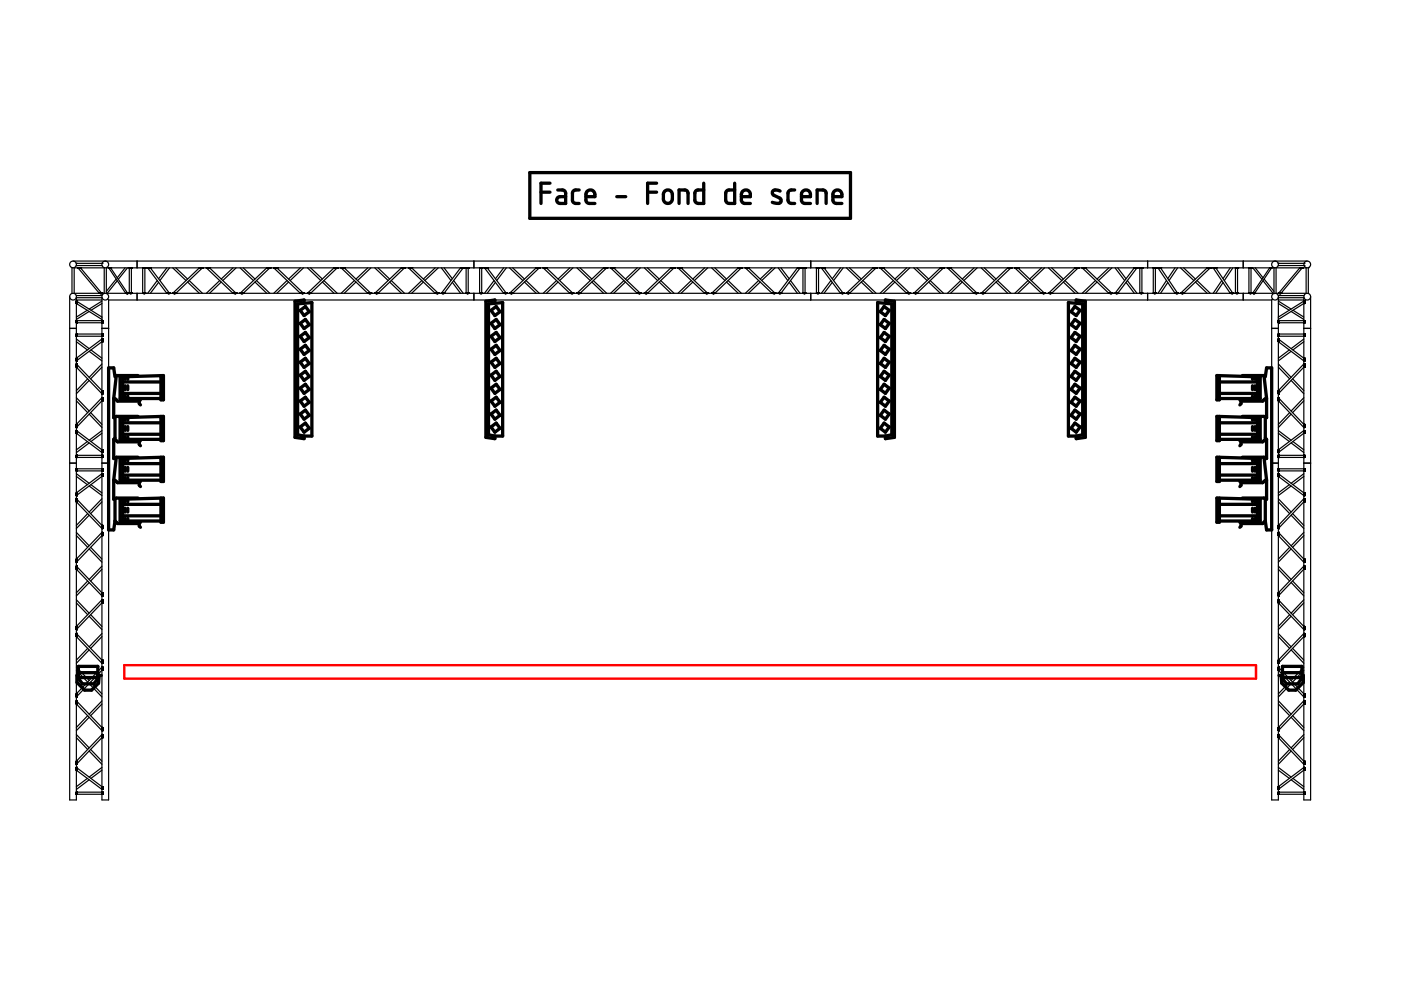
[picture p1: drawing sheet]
<svg xmlns="http://www.w3.org/2000/svg" width="297mm" height="210mm" viewBox="0 0 297 210" stroke-linecap="round" stroke-linejoin="round" font-family="sans-serif">
<g fill="none" stroke="#000" stroke-width=".25">
<path d="M15.3 56.7h.1M15.3 56.7v5.5M15.5 55.4h261.7M16.2 56.3h.1M16.2 55.8h.1M16.2 56.3h5.4M16.2 55.8h5.4M16.5 56.8h.1M16.5 56.8l4.6 5.4M16.6 56.8h.1M16.6 56.7h.1M16.6 56.7v.1"/>
<path d="M16.7 56.7h.1M16.8 56.7h.1M16.9 56.7h.1M16.9 56.7v.1M16.9 56.8h.1M17 56.8h.1M17.1 56.8h.1M17.1 56.8l4.5 5.4M21.6 55.8h.1M22.5 56.7h.1M23.1 56.8h.1M23.1 56.8l3.5 5.4"/>
<path d="M23.1 56.7v.1M23.3 56.7l.1 .1M23.4 56.8h.1M23.5 56.8h.1M23.5 56.8l3.6 5.4M24.6 59.2l-2.1 2.6M24.9 59.5l-2.2 2.7M26.5 56.8l-1.6 2.1M27 56.8l-1.9 2.4M27.4 56.8h.1M27.4 56.8v5.4M27.5 56.8h.1"/>
<path d="M27.5 56.7v.1M27.5 56.7h.1M27.6 56.7h.1M27.7 56.7h.1M27.7 56.7v.1M27.8 56.8h.1M27.9 56.8h.1M27.9 56.8v5.4M29.1 55.4v1.4M30.3 56.8h.1M30.3 56.8l-.1 5.4M30.4 56.8h.1"/>
<path d="M30.4 56.7v.1M30.4 56.7h.1M30.5 56.7h.1M30.6 56.7h.1M30.6 56.7v.1M30.6 56.8h.1M30.7 56.8h.1M30.7 56.8v5.4M31.3 56.8h.1M31.3 56.8l4.1 5.4M31.4 56.8h.1M31.4 56.7v.1"/>
<path d="M31.4 56.7h.1M31.5 56.7h.1M31.6 56.7h.1M31.7 56.7h.1M31.7 56.7v.1M31.7 56.8h.1M31.8 56.8h.1M31.9 56.8h.1M31.9 56.8l4 5.4M33.3 59.5l-2 2.7M33.6 59.9l-1.7 2.3M35.4 56.8l-1.8 2.3"/>
<path d="M35.9 56.8l-2 2.7M36.6 56.8l2.8 2.7M37.3 56.8l2.5 2.4M39.8 59.8l2.5 2.4M40.1 59.5l2.8 2.7M42.3 56.8h.1M42.3 56.8l-5.7 5.4M42.4 56.8h.1M42.4 56.7h.1M42.4 56.7v.1M42.5 56.7h.1M42.6 56.7h.1"/>
<path d="M42.7 56.7h.1M42.8 56.7h.1M42.8 56.7v.1M42.8 56.8h.1M42.9 56.8h.1M42.9 56.8l-5.6 5.4M43.8 56.8h.1M43.8 56.8l5.6 5.4M43.9 56.8h.1M43.9 56.7h.1M43.9 56.7v.1M44 56.7h.1"/>
<path d="M44.1 56.7h.1M44.2 56.7h.1M44.2 56.7l.1 .1M44.3 56.8h.1M44.4 56.8h.1M44.4 56.8l5.7 5.4M46.6 59.5l-2.8 2.7M46.9 59.8l-2.5 2.4M49.4 56.8l-2.5 2.4M50.1 56.8l-2.9 2.7M50.9 56.8l2.8 2.7M51.6 56.8l2.5 2.4"/>
<path d="M54.1 59.8l2.5 2.4M54.4 59.5l2.8 2.7M56.6 56.8h.1M56.6 56.8l-5.7 5.4M56.7 56.8h.1M56.7 56.7h.1M56.7 56.7v.1M56.8 56.7h.1M56.9 56.7h.1M57 56.7h.1M57.1 56.7h.1M57.1 56.7v.1"/>
<path d="M57.1 56.8h.1M57.2 56.8h.1M57.2 56.8l-5.6 5.4M58 56.8h.1M58 56.8l5.7 5.4M58.1 56.8h.1M58.2 56.7h.1M58.2 56.7v.1M58.3 56.7h.1M58.4 56.7h.1M58.5 56.7h.1M58.5 56.7v.1"/>
<path d="M58.5 56.8h.1M58.6 56.8h.1M58.7 56.8h.1M58.7 56.8l5.6 5.4M60.9 59.5l-2.9 2.7M61.2 59.8l-2.5 2.4M63.7 56.8l-2.5 2.4M64.3 56.8l-2.8 2.7M65.2 56.8l2.8 2.7M65.8 56.8l2.5 2.4M68.3 59.8l2.5 2.4M68.7 59.5l2.8 2.7"/>
<path d="M70.8 56.8h.1M70.8 56.8l-5.6 5.4M70.9 56.8h.1M70.9 56.8h-.1M71 56.8h.1M71 56.7v.1M71 56.7h.1M71.1 56.7h.1M71.2 56.7h.1M71.3 56.7h.1M71.4 56.7h.1M71.4 56.8h.1"/>
<path d="M71.4 56.7v.1M71.5 56.8h.1M71.5 56.8l-5.7 5.4M72.3 56.8h.1M72.3 56.8l5.7 5.4M72.4 56.8h.1M72.5 56.7h.1M72.5 56.7l-.1 .1M72.6 56.7h.1M72.7 56.7h.1M72.8 56.7h.1M72.8 56.7v.1"/>
<path d="M72.8 56.8h.1M72.9 56.8h.1M73 56.8h.1M73 56.8l5.6 5.4M75.1 59.5l-2.8 2.7M75.5 59.8l-2.5 2.4M78 56.8l-2.5 2.4M78.6 56.8l-2.8 2.7M79.5 56.8l2.8 2.7M80.1 56.8l2.5 2.4M82.6 59.8l2.5 2.4M83 59.5l2.8 2.7"/>
<path d="M85.1 56.8h.1M85.1 56.8l-5.6 5.4M85.2 56.8h.1M85.3 56.8h.1M85.3 56.7h.1M85.3 56.7v.1M85.4 56.7h.1M85.5 56.7h.1M85.6 56.7h.1M85.7 56.8h.1M85.7 56.7v.1M85.8 56.8h.1"/>
<path d="M85.8 56.8l-5.7 5.4M86.6 56.8h.1M86.6 56.8l5.7 5.4M86.7 56.8h.1M86.7 56.7v.1M86.7 56.7h.1M86.8 56.7h.1M86.9 56.7h.1M87 56.7h.1M87.1 56.7h.1M87.1 56.8h.1M87.1 56.7v.1"/>
<path d="M87.2 56.8h.1M87.3 56.8h.1M87.3 56.8l5.6 5.4M89.4 59.5l-2.8 2.7M89.8 59.8l-2.5 2.4M92.3 56.8l-2.5 2.4M92.9 56.8l-2.8 2.7M93.6 56.8l2 2.7M94.1 56.8l1.8 2.3M95.9 59.9l1.7 2.3M96.2 59.5l2 2.7M97.6 56.8l-4 5.4"/>
<path d="M97.7 56.8h.1M97.8 56.8h.1M97.8 56.7v.1M97.8 56.7h.1M97.9 56.7h.1M98 56.7h.1M98.1 56.7h.1M98.1 56.7v.1M98.1 56.8h.1M98.2 56.8h.1M98.2 56.8l-4.1 5.4M98.8 56.8h.1"/>
<path d="M98.8 56.8v5.4M98.9 56.8h.1M98.9 56.7v.1M98.9 56.7h.1M99 56.7h.1M99.1 56.7h.1M99.2 56.7h.1M99.2 56.7v.1M99.2 56.8h.1M99.3 56.8h.1M99.3 56.8v5.4M100.5 55.4v1.4"/>
<path d="M101.7 56.8h.1M101.7 56.8v5.4M101.8 56.8h.1M101.8 56.7v.1M101.8 56.7h.1M101.9 56.7h.1M102 56.7h.1M102 56.7v.1M102 56.8h.1M102.1 56.8h.1M102.1 56.8v5.4M102.7 56.8h.1"/>
<path d="M102.7 56.8l4.1 5.4M102.8 56.8h.1M102.8 56.7v.1M102.8 56.7h.1M102.9 56.7h.1M103 56.7h.1M103.1 56.7h.1M103.1 56.7v.1M103.2 56.8h.1M103.3 56.8h.1M103.3 56.8l4.1 5.4M104.8 59.5l-2.1 2.7"/>
<path d="M105.1 59.9l-1.8 2.3M106.8 56.8l-1.7 2.3M107.4 56.8l-2.1 2.7M108 56.8l2.8 2.7M108.7 56.8l2.5 2.4M111.2 59.8l2.5 2.4M111.5 59.5l2.8 2.7M113.7 56.8h.1M113.7 56.8l-5.7 5.4M113.8 56.8h.1M113.9 56.7h.1M113.9 56.7v.1"/>
<path d="M114 56.7h.1M114.1 56.7h.1M114.2 56.7h.1M114.2 56.7v.1M114.2 56.8h.1M114.3 56.8h.1M114.3 56.8l-5.6 5.4M115.2 56.8h.1M115.2 56.8l5.6 5.4M115.3 56.8h.1M115.3 56.7h.1M115.3 56.7v.1"/>
<path d="M115.4 56.7h.1M115.5 56.7h.1M115.6 56.7h.1M115.7 56.7h.1M115.7 56.7v.1M115.7 56.8h.1M115.8 56.8h.1M115.8 56.8l5.7 5.4M118 59.5l-2.8 2.7M118.3 59.8l-2.5 2.4M120.8 56.8l-2.5 2.4M121.5 56.8l-2.8 2.7"/>
<path d="M122.3 56.8l2.8 2.7M123 56.8l2.5 2.4M125.5 59.8l2.5 2.4M125.8 59.5l2.8 2.7M128 56.8h.1M128 56.8l-5.7 5.4M128.1 56.8h.1M128.1 56.7h.1M128.1 56.7v.1M128.2 56.7h.1M128.3 56.7h.1M128.4 56.7h.1"/>
<path d="M128.5 56.7h.1M128.5 56.7v.1M128.5 56.8h.1M128.6 56.8h.1M128.6 56.8l-5.6 5.4M129.5 56.8h.1M129.5 56.8l5.6 5.4M129.6 56.8h.1M129.6 56.7h.1M129.6 56.7v.1M129.7 56.7h.1M129.8 56.7h.1"/>
<path d="M129.9 56.7h.1M129.9 56.7v.1M130 56.8h.1M130.1 56.8h.1M130.1 56.8l5.7 5.4M132.3 59.5l-2.8 2.7M132.6 59.8l-2.5 2.4M135.1 56.8l-2.5 2.4M135.8 56.8l-2.9 2.7M136.6 56.8l2.8 2.7M137.3 56.8l2.5 2.4M139.8 59.8l2.4 2.4"/>
<path d="M140.1 59.5l2.8 2.7M142.2 56.8h.1M142.2 56.8l-5.6 5.4M142.3 56.8h.1M142.4 56.8h.1M142.4 56.7v.1M142.4 56.7h.1M142.5 56.7h.1M142.6 56.7h.1M142.7 56.7h.1M142.8 56.7h.1M142.8 56.8h.1"/>
<path d="M142.8 56.7v.1M142.9 56.8h.1M142.9 56.8l-5.6 5.4M143.7 56.8h.1M143.7 56.8l5.7 5.4M143.8 56.8h.1M143.9 56.7h.1M143.9 56.7l-.1 .1M144 56.7h.1M144.1 56.7h.1M144.2 56.7h.1M144.2 56.7v.1"/>
<path d="M144.3 56.8h.1M144.4 56.8h.1M144.4 56.8l5.7 5.4M146.6 59.5l-2.9 2.7M146.9 59.8l-2.5 2.4M149.4 56.8l-2.5 2.4M150.1 56.8l-2.9 2.7M150.9 56.8l2.8 2.7M151.6 56.8l2.4 2.4M154 59.8l2.5 2.4M154.4 59.5l2.8 2.7M156.5 56.8h.1"/>
<path d="M156.5 56.8l-5.6 5.4M156.6 56.8h.1M156.7 56.8h.1M156.7 56.7v.1M156.7 56.7h.1M156.8 56.7h.1M156.9 56.7h.1M157 56.7h.1M157.1 56.7h.1M157.1 56.8h.1M157.1 56.7v.1M157.2 56.8h.1"/>
<path d="M157.2 56.8l-5.6 5.4M158 56.8h.1M158.1 56.8h.1M158.1 56.8l5.6 5.4M158.1 56.7v.1M158.2 56.7h.1M158.3 56.7h.1M158.4 56.7h.1M158.5 56.7h.1M158.5 56.8h.1M158.5 56.7v.1M158.6 56.8h.1"/>
<path d="M158.7 56.8h.1M158.7 56.8l5.6 5.4M160.8 59.5l-2.8 2.7M161.2 59.8l-2.5 2.4M163.7 56.8l-2.5 2.4M164.3 56.8l-2.8 2.7M165 56.8l2 2.7M165.6 56.8l1.7 2.3M167.3 59.9l1.8 2.3M167.6 59.5l2 2.7M169.1 56.8h.1M169.1 56.8l-4.1 5.4"/>
<path d="M169.2 56.8h.1M169.2 56.7h.1M169.2 56.7v.1M169.3 56.7h.1M169.4 56.7h.1M169.5 56.7h.1M169.5 56.8h.1M169.5 56.7v.1M169.6 56.8h.1M169.7 56.8l-4.1 5.4M170.2 56.8h.1M170.2 56.8v5.4"/>
<path d="M170.3 56.8h.1M170.3 56.7v.1M170.3 56.7h.1M170.4 56.7h.1M170.5 56.7h.1M170.6 56.7h.1M170.6 56.7v.1M170.6 56.8h.1M170.7 56.8h.1M170.7 56.8v5.4M171.9 55.4v1.4M173.1 56.8h.1"/>
<path d="M173.1 56.8v5.4M173.2 56.8h.1M173.2 56.7v.1M173.2 56.7h.1M173.3 56.7h.1M173.4 56.7h.1M173.4 56.7l.1 .1M173.5 56.8h.1M173.5 56.8v5.4M174.1 56.8h.1M174.1 56.8l4.1 5.4M174.2 56.8h.1"/>
<path d="M174.2 56.7v.1M174.3 56.7h.1M174.4 56.7h.1M174.5 56.7h.1M174.6 56.7h.1M174.6 56.7v.1M174.6 56.8h.1M174.7 56.8h.1M174.7 56.8l4.1 5.4M176.2 59.5l-2.1 2.7M176.5 59.9l-1.8 2.3M178.2 56.8l-1.7 2.3"/>
<path d="M178.8 56.8l-2.1 2.7M179.5 56.8l2.8 2.7M180.1 56.8l2.5 2.4M182.6 59.8l2.5 2.4M182.9 59.5l2.9 2.7M185.1 56.8h.1M185.1 56.8l-5.6 5.4M185.2 56.8h.1M185.3 56.8h.1M185.3 56.7h.1M185.3 56.7v.1M185.4 56.7h.1"/>
<path d="M185.5 56.7h.1M185.6 56.7h.1M185.6 56.7l.1 .1M185.7 56.8h.1M185.8 56.8h.1M185.8 56.8l-5.7 5.4M186.6 56.8h.1M186.6 56.8l5.6 5.4M186.7 56.8h.1M186.7 56.7h.1M186.7 56.7v.1M186.8 56.7h.1"/>
<path d="M186.9 56.7h.1M187 56.7h.1M187.1 56.7h.1M187.1 56.7v.1M187.1 56.8h.1M187.2 56.8h.1M187.2 56.8l5.7 5.4M187.3 56.8h.1M189.4 59.5l-2.8 2.7M189.7 59.8l-2.4 2.4M192.2 56.8l-2.5 2.4M192.9 56.8l-2.8 2.7"/>
<path d="M193.7 56.8l2.9 2.7M194.4 56.8l2.5 2.4M196.9 59.8l2.5 2.4M197.2 59.5l2.8 2.7M199.4 56.8h.1M199.4 56.8l-5.7 5.4M199.5 56.8h.1M199.6 56.7h.1M199.6 56.7l-.1 .1M199.7 56.7h.1M199.8 56.7h.1M199.9 56.7h.1"/>
<path d="M199.9 56.7v.1M199.9 56.8h.1M200 56.8h.1M200 56.8l-5.6 5.4M200.9 56.8h.1M200.9 56.8l5.6 5.4M201 56.8h.1M201 56.7h.1M201 56.7v.1M201.1 56.7h.1M201.2 56.7h.1M201.3 56.7h.1"/>
<path d="M201.4 56.7h.1M201.4 56.7v.1M201.4 56.8h.1M201.5 56.8h.1M201.5 56.8l5.7 5.4M203.7 59.5l-2.8 2.7M204 59.8l-2.5 2.4M206.5 56.8l-2.5 2.4M207.2 56.8l-2.8 2.7M208 56.8l2.8 2.7M208.7 56.8l2.5 2.4M211.2 59.8l2.5 2.4"/>
<path d="M211.5 59.5l2.8 2.7M213.7 56.8h.1M213.7 56.8l-5.7 5.4M213.8 56.8h.1M213.8 56.7v.1M213.8 56.7h.1M213.9 56.7h.1M214 56.7h.1M214.1 56.7h.1M214.2 56.7h.1M214.2 56.8h.1M214.2 56.7v.1"/>
<path d="M214.3 56.8h.1M214.3 56.8l-5.6 5.4M215.2 56.8h.1M215.2 56.8l5.6 5.4M215.3 56.8h.1M215.3 56.7h.1M215.3 56.7v.1M215.4 56.7h.1M215.5 56.7h.1M215.6 56.7h.1M215.6 56.7v.1M215.7 56.8h.1"/>
<path d="M215.8 56.8h.1M215.8 56.8l5.7 5.4M218 59.5l-2.8 2.7M218.3 59.8l-2.5 2.4M220.8 56.8l-2.5 2.4M221.5 56.8l-2.8 2.7M222.3 56.8l2.8 2.7M223 56.8l2.4 2.4M225.4 59.8l2.5 2.4M225.8 59.5l2.8 2.7M227.9 56.8h.1M227.9 56.8l-5.6 5.4"/>
<path d="M228 56.8h.1M228.1 56.8h.1M228.1 56.7v.1M228.1 56.7h.1M228.2 56.7h.1M228.3 56.7h.1M228.4 56.7h.1M228.5 56.7h.1M228.5 56.8h.1M228.5 56.7v.1M228.6 56.8h.1M228.6 56.8l-5.6 5.4"/>
<path d="M229.4 56.8h.1M229.4 56.8l5.7 5.4M229.5 56.8h.1M229.5 56.8h-.1M229.6 56.8h.1M229.6 56.7v.1M229.6 56.7h.1M229.7 56.7h.1M229.8 56.7h.1M229.9 56.7h.1M229.9 56.8h.1M229.9 56.7v.1"/>
<path d="M230 56.8h.1M230.1 56.8h.1M230.1 56.8l5.7 5.4M232.3 59.5l-2.9 2.7M232.6 59.8l-2.5 2.4M235.1 56.8l-2.5 2.4M235.8 56.8l-2.9 2.7M236.4 56.8l2 2.7M237 56.8l1.7 2.3M238.7 59.9l1.8 2.3M239 59.5l2.1 2.7M240.5 56.8h.1"/>
<path d="M240.5 56.8l-4.1 5.4M240.6 56.8h.1M240.6 56.7h.1M240.6 56.7v.1M240.7 56.7h.1M240.8 56.7h.1M240.9 56.7h.1M241 56.8h.1M241 56.7v.1M241.1 56.8h.1M241.1 56.8l-4.1 5.4M241.7 56.8h.1"/>
<path d="M241.7 56.8v5.4M241.7 56.7v.1M241.8 56.7h.1M241.9 56.7h.1M242 56.7h.1M242 56.7v.1M242 56.8h.1M242.1 56.8h.1M242.1 56.8v5.4M243.3 55.4v1.4M244.5 56.8h.1M244.5 56.8v5.4"/>
<path d="M244.6 56.8h.1M244.6 56.7v.1M244.6 56.7h.1M244.7 56.7h.1M244.8 56.7h.1M244.9 56.7h.1M244.9 56.7v.1M244.9 56.8h.1M244.9 56.8l.1 5.4M245 56.8h.1M245.5 56.8h.1M245.5 56.8l3.6 5.4"/>
<path d="M245.6 56.8h.1M245.6 56.7h.1M245.6 56.7v.1M245.7 56.7h.1M245.8 56.7h.1M245.9 56.7h.1M245.9 56.7v.1M245.9 56.8h.1M246 56.8h.1M246.1 56.8h.1M246.1 56.8l3.6 5.4M247.3 59.5l-1.8 2.7"/>
<path d="M247.6 59.9l-1.5 2.3M249.1 56.8l-1.5 2.3M249.7 56.8l-1.8 2.7M250.3 56.8l2.8 2.7M251 56.8l2.4 2.4M253.4 59.8l2.5 2.4M253.8 59.5l2.8 2.7M255.9 56.8h.1M255.9 56.8l-5.6 5.4M256 56.8h.1M256.1 56.8h.1M256.1 56.7h.1"/>
<path d="M256.1 56.7v.1M256.2 56.7h.1M256.3 56.7h.1M256.4 56.7h.1M256.5 56.7h.1M256.5 56.7v.1M256.5 56.8h.1M256.6 56.8h.1M256.6 56.8l-5.6 5.4M257.2 56.8h.1M257.2 56.8l3.6 5.4M257.3 56.8h.1"/>
<path d="M257.3 56.7h.1M257.3 56.7v.1M257.4 56.7h.1M257.5 56.7h.1M257.6 56.7h.1M257.6 56.8h.1M257.6 56.7v.1M257.7 56.8h.1M257.8 56.8h.1M257.8 56.8l3.6 5.4M259 59.5l-1.8 2.7M259.3 59.9l-1.5 2.3"/>
<path d="M260.8 56.8l-1.5 2.3M261.4 56.8l-1.8 2.7M261.9 56.8h.1M261.9 56.8v5.4M262 56.8h.1M262 56.8h-.1M262 56.7h.1M262 56.7v.1M262.1 56.7h.1M262.2 56.7h.1M262.3 56.7h.1M262.3 56.8h.1"/>
<path d="M262.3 56.7v.1M262.4 56.8h.1M262.4 56.8v5.4M263.6 55.4v1.4M264.8 56.8h.1M264.9 56.8h.1M264.9 56.7h.1M264.9 56.7l-.1 5.5h5.3M265 56.7h.1M265.1 56.7h.1M265.2 56.8h.1M265.2 56.7v.1"/>
<path d="M265.2 56.8v5.4M265.6 56.8l2 2.4M266.1 56.8l1.7 2.1M267.8 59.5l2.1 2.7M268 59.2l2.1 2.6M269.2 56.8h.1M269.2 56.8l-3.6 5.4M269.3 56.7v.1M269.5 56.7l.1 .1M269.6 56.8h.1M269.6 56.8l-3.6 5.4M270.1 56.7h.1"/>
<path d="M271 55.8h.1M271 56.3h5.5M271 55.8h5.5M275.6 56.8h.1M275.6 56.8l-4.5 5.4M275.7 56.8h.1M275.7 56.7h.1M275.7 56.7v.1M275.8 56.7h.1M275.9 56.7h.1M276 56.7h.1M276 56.8h.1"/>
<path d="M276 56.7v.1M276.1 56.8h.1M276.1 56.8l-4.5 5.4M276.5 56.3h.1M276.5 55.8h.1M277.4 56.7h.1M277.4 56.7v5.5M14.8 62.9v106.7h1.4v-106.5h5.4v4.1M14.8 69.6h1.4M15.7 62.2h6.4M15.7 62.2v-5.4h6.4v5.4M16.2 77.3h.1"/>
<path d="M16.2 77.4h.1M16.2 77.5h.1M16.2 77.6h.1M16.2 77.7h.1M16.2 76.1h.1M16.2 76.2h.1M16.2 76.3h.1M16.2 76.4h.1M16.2 70.9h.1M16.2 71h.1M16.2 71.1h.1M16.2 71.2h.1"/>
<path d="M16.2 68.3h.1M16.2 68.2h.1M16.2 68.1h.1M16.2 64.2h.1M16.2 64.1h.1M16.2 64h.1M16.2 63.9h.1M16.2 62.7h5.4M16.2 68.4h.1M16.2 77.2h.1M16.2 77.8h.1M16.2 77.9h.1"/>
<path d="M16.2 75.9h.1M16.2 76h.1M16.2 76.5h.1M16.2 70.8h.1M16.2 71.3h.1M16.2 68h.1M16.2 64.3h.1M16.2 63.8h.1M16.2 77.9l5.4 5.6M16.2 77.2l5.4 5.6M16.2 70.8h5.4M16.2 71.3h5.4"/>
<path d="M16.2 72.5l2.3 1.7M16.2 71.9l2.7 2M16.2 63.6h5.4M16.2 64.3l5.4 3.4M16.2 63.8l5.4 3.4M16.2 68h5.4M16.2 68.4h5.4M18.5 65.8l-2.3 1.4M18.9 74.5l2.7 2M18.9 66l-2.7 1.7M19.3 74.2l2.3 1.7M21.1 62.2h.1"/>
<path d="M21.2 62.2h.1M21.3 62.2h.1M21.4 62.2h.1M21.5 62.2h.1M21.6 62.2h.1M21.6 72.5h.1M21.6 72.4h.1M21.6 72.3h.1M21.6 71.9h.1M21.6 71.3h.1M21.6 71.2h.1M21.6 70.9h.1"/>
<path d="M21.6 70.8h.1M21.6 68h.1M21.6 68.1h.1M21.6 68.4h.1M21.6 67.2v.5M21.6 71.9l-5.4 4M21.6 72.5l-5.4 4M21.6 77.2l-2.7 2.8M21.6 77.9l-2.4 2.4M21.6 69.6h1.4M21.6 64.3l-2.3 1.5M21.6 63.8l-2.7 1.7"/>
<path d="M21.6 72.2h.1M21.6 72.1h.1M21.6 72h.1M21.6 71.1h.1M21.6 71h.1M21.6 68.2h.1M21.6 68.3h.1M22.5 62.2h.1M22.5 62.2h8.2M22.5 62.2v-5.4h247.6v5.4M22.8 63.4l.2 .2M23 63.6v106h-1.4v-101.9"/>
<path d="M23 63.6h246.6M26.6 62.2h.1M26.7 62.2h.1M26.8 62.2h.1M26.9 62.2h.1M27 62.2h.1M27.1 62.2h.1M27.4 62.2h.1M27.5 62.2h.1M27.6 62.2h.1M27.7 62.2h.1M27.8 62.2h.1"/>
<path d="M27.9 62.2h.1M29.1 62.2v1.4M30.3 62.2h.1M30.4 62.2h.1M30.5 62.2h.1M30.6 62.2h.1M30.7 62.2h.1M30.7 62.2h19.3M35.4 62.2h.1M35.5 62.2h.1M35.6 62.2h.1M35.7 62.2h.1"/>
<path d="M35.8 62.2h.1M35.9 62.2h.1M36.6 62.2h.1M36.7 62.2h.1M36.8 62.2h.1M36.9 62.2h.1M37 62.2h.1M37.1 62.2h.1M37.2 62.2h.1M37.3 62.2h.1M49.4 62.2h.1M49.5 62.2h.1"/>
<path d="M49.6 62.2h.1M49.7 62.2h.1M49.8 62.2h.1M49.9 62.2h.1M50 62.2h.1M50 62.2h57.3M50.1 62.2h.1M50.9 62.2h.1M51 62.2h.1M51.1 62.2h.1M51.2 62.2h.1M51.3 62.2h.1"/>
<path d="M51.4 62.2h.1M51.5 62.2h.1M51.6 62.2h.1M63.7 62.2h.1M63.8 62.2h.1M63.9 62.2h.1M64 62.2h.1M64.1 62.2h.1M64.2 62.2h.1M64.3 62.2h.1M65.2 62.2h.1M65.3 62.2h.1"/>
<path d="M65.4 62.2h.1M65.5 62.2h.1M65.6 62.2h.1M65.7 62.2h.1M65.8 62.2h.1M78 62.2h.1M78.1 62.2h.1M78.2 62.2h.1M78.3 62.2h.1M78.4 62.2h.1M78.5 62.2h.1M78.6 62.2h.1"/>
<path d="M79.5 62.2h.1M79.6 62.2h.1M79.7 62.2h.1M79.8 62.2h.1M79.9 62.2h.1M80 62.2h.1M80.1 62.2h.1M92.3 62.2h.1M92.4 62.2h.1M92.5 62.2h.1M92.6 62.2h.1M92.7 62.2h.1"/>
<path d="M92.8 62.2h.1M92.9 62.2h.1M93.6 62.2h.1M93.7 62.2h.1M93.8 62.2h.1M93.9 62.2h.1M94 62.2h.1M94.1 62.2h.1M98.8 62.2h.1M98.9 62.2h.1M99 62.2h.1M99.1 62.2h.1"/>
<path d="M99.2 62.2h.1M99.3 62.2h.1M100.5 62.2v1.4M101.7 62.2h.1M101.8 62.2h.1M101.9 62.2h.1M102 62.2h.1M102.1 62.2h.1M106.8 62.2h.1M106.9 62.2h.1M107 62.2h.1M107.1 62.2h.1"/>
<path d="M107.2 62.2h.1M107.3 62.2h.1M107.3 62.2h100.8M107.4 62.2h.1M108 62.2h.1M108.1 62.2h.1M108.2 62.2h.1M108.3 62.2h.1M108.4 62.2h.1M108.5 62.2h.1M108.6 62.2h.1M108.7 62.2h.1"/>
<path d="M120.8 62.2h.1M120.9 62.2h.1M121 62.2h.1M121.1 62.2h.1M121.2 62.2h.1M121.3 62.2h.1M121.4 62.2h.1M121.5 62.2h.1M122.3 62.2h.1M122.4 62.2h.1M122.5 62.2h.1M122.6 62.2h.1"/>
<path d="M122.7 62.2h.1M122.8 62.2h.1M122.9 62.2h.1M123 62.2h.1M135.1 62.2h.1M135.2 62.2h.1M135.3 62.2h.1M135.4 62.2h.1M135.5 62.2h.1M135.6 62.2h.1M135.7 62.2h.1M135.8 62.2h.1"/>
<path d="M136.6 62.2h.1M136.7 62.2h.1M136.8 62.2h.1M136.9 62.2h.1M137 62.2h.1M137.1 62.2h.1M137.2 62.2h.1M137.3 62.2h.1M149.4 62.2h.1M149.5 62.2h.1M149.6 62.2h.1M149.7 62.2h.1"/>
<path d="M149.8 62.2h.1M149.9 62.2h.1M150 62.2h.1M150.1 62.2h.1M150.9 62.2h.1M151 62.2h.1M151.1 62.2h.1M151.2 62.2h.1M151.3 62.2h.1M151.4 62.2h.1M151.5 62.2h.1M151.6 62.2h.1"/>
<path d="M163.7 62.2h.1M163.8 62.2h.1M163.9 62.2h.1M164 62.2h.1M164.1 62.2h.1M164.2 62.2h.1M164.3 62.2h.1M165 62.2h.1M165.1 62.2h.1M165.2 62.2h.1M165.3 62.2h.1M165.4 62.2h.1"/>
<path d="M165.5 62.2h.1M165.6 62.2h.1M170.2 62.2h.1M170.3 62.2h.1M170.4 62.2h.1M170.5 62.2h.1M170.6 62.2h.1M170.7 62.2h.1M171.9 62.2v1.4M173.1 62.2h.1M173.2 62.2h.1M173.3 62.2h.1"/>
<path d="M173.4 62.2h.1M173.5 62.2h.1M178.2 62.2h.1M178.3 62.2h.1M178.4 62.2h.1M178.5 62.2h.1M178.6 62.2h.1M178.7 62.2h.1M178.8 62.2h.1M179.5 62.2h.1M179.6 62.2h.1M179.7 62.2h.1"/>
<path d="M179.8 62.2h.1M179.9 62.2h.1M180 62.2h.1M180.1 62.2h.1M192.2 62.2h.1M192.3 62.2h.1M192.4 62.2h.1M192.5 62.2h.1M192.6 62.2h.1M192.7 62.2h.1M192.8 62.2h.1M192.9 62.2h.1"/>
<path d="M193.7 62.2h.1M193.8 62.2h.1M193.9 62.2h.1M194 62.2h.1M194.1 62.2h.1M194.2 62.2h.1M194.3 62.2h.1M194.4 62.2h.1M206.5 62.2h.1M206.6 62.2h.1M206.7 62.2h.1M206.8 62.2h.1"/>
<path d="M206.9 62.2h.1M207 62.2h.1M207.1 62.2h.1M207.2 62.2h.1M208 62.2h.1M208.1 62.2h.1M208.1 62.2h53.2M208.2 62.2h.1M208.3 62.2h.1M208.4 62.2h.1M208.5 62.2h.1M208.6 62.2h.1"/>
<path d="M208.7 62.2h.1M220.8 62.2h.1M220.9 62.2h.1M221 62.2h.1M221.1 62.2h.1M221.2 62.2h.1M221.3 62.2h.1M221.4 62.2h.1M221.5 62.2h.1M222.3 62.2h.1M222.4 62.2h.1M222.5 62.2h.1"/>
<path d="M222.6 62.2h.1M222.7 62.2h.1M222.8 62.2h.1M222.9 62.2h.1M223 62.2h.1M235.1 62.2h.1M235.2 62.2h.1M235.3 62.2h.1M235.4 62.2h.1M235.5 62.2h.1M235.6 62.2h.1M235.7 62.2h.1"/>
<path d="M235.8 62.2h.1M236.4 62.2h.1M236.5 62.2h.1M236.6 62.2h.1M236.7 62.2h.1M236.8 62.2h.1M236.9 62.2h.1M237 62.2h.1M241.7 62.2h.1M241.8 62.2h.1M241.9 62.2h.1M242 62.2h.1"/>
<path d="M242.1 62.2h.1M243.3 62.2v1.4M244.5 62.2h.1M244.6 62.2h.1M244.7 62.2h.1M244.8 62.2h.1M244.9 62.2h.1M245 62.2h.1M249.1 62.2h.1M249.2 62.2h.1M249.3 62.2h.1M249.4 62.2h.1"/>
<path d="M249.5 62.2h.1M249.6 62.2h.1M249.7 62.2h.1M250.3 62.2h.1M250.4 62.2h.1M250.5 62.2h.1M250.6 62.2h.1M250.7 62.2h.1M250.7 62.2h-.1M250.8 62.2h.1M250.9 62.2h.1M251 62.2h.1"/>
<path d="M260.8 62.2h.1M260.9 62.2h.1M261 62.2h.1M261.1 62.2h.1M261.2 62.2h.1M261.3 62.2h.1M261.3 62.2h3.5M261.4 62.2h.1M261.9 62.2h.1M262 62.2h.1M262.1 62.2h.1M262.2 62.2h.1"/>
<path d="M262.3 62.2h.1M262.4 62.2h.1M263.6 62.2v1.4M264.8 62.2h.1M264.9 62.2h.1M265 62.2h.1M265.1 62.2h.1M265.2 62.2h.1M265.6 62.2h.1M265.7 62.2h.1M265.8 62.2h.1M265.9 62.2h.1"/>
<path d="M266 62.2h.1M269.6 63.6v106h1.4v-101.9M269.6 69.6h1.4M269.8 63.4l-.2 .2M270.1 62.2h.1M270.6 62.2h6.3M270.6 62.2v-5.4h6.3v5.4M271 72.3h.1M271 72.2h.1M271 72.1h.1M271 72h.1M271 71.9h.1"/>
<path d="M271 71.2h.1M271 71.1h.1M271 71h.1M271 70.9h.1M271 68.1h.1M271 68.2h.1M271 68.3h.1M271 68.4h.1M271 62.7h5.5M271 72.5h.1M271 72.4h.1M271 71.3h.1"/>
<path d="M271 70.8h.1M271 68h.1M271 67.2v.5M271 70.8h5.5l-.1 .5M271 71.3h5.4M271 63.6h5.4M271 68h5.5v.4h-5.5M271 71.9l5.4 4M271 72.5l5.4 4M271 77.2l2.7 2.8M271 77.9l2.4 2.4M271 64.3l2.3 1.5"/>
<path d="M271 63.8l2.7 1.7M271.1 62.2h.1M271.2 62.2h.1M271.3 62.2h.1M271.4 62.2h.1M271.5 62.2h.1M271.6 62.2h.1M273.4 74.2l-2.4 1.7M273.7 74.5l-2.7 2M273.7 66l2.7 1.7M274.2 65.8l2.2 1.4M276.4 77.2h.1"/>
<path d="M276.4 77.9h.1M276.4 75.9h.1M276.4 76.5h.1M276.4 70.8h.1M276.4 71.3h.1M276.4 68.4h.1M276.4 68h.1M276.4 64.3h.1M276.4 63.8h.1M276.4 69.6h1.5M276.4 63.1v.7M276.4 64.3v3.7"/>
<path d="M276.4 68.4v2.4M276.4 71.3v4.6M276.4 76.5v.7M276.4 77.9v12.1M276.4 63.8v.5M276.4 75.9v.6M276.4 77.2v.7M276.4 77.9l-5.4 5.6M276.4 77.2l-5.4 5.6M276.4 72.5l-2.3 1.7M276.4 71.9l-2.7 2M276.4 64.3l-5.4 3.4"/>
<path d="M276.4 63.8l-5.4 3.4M276.5 77.2h.1M276.5 77.3h.1M276.5 77.7h.1M276.5 77.8h.1M276.5 75.9h.1M276.5 76h.1M276.5 76.1h.1M276.5 76.4h.1M276.5 76.5h.1M276.5 70.8h.1M276.5 70.9h.1"/>
<path d="M276.5 71.2h.1M276.5 71.3h.1M276.5 68.4h.1M276.5 68.1h.1M276.5 68h.1M276.5 64.3h.1M276.5 64.2h.1M276.5 63.9h.1M276.5 63.8h.1M276.5 68.3h.1M276.5 77.4h.1M276.5 77.5h.1"/>
<path d="M276.5 77.6h.1M276.5 76.2h.1M276.5 76.3h.1M276.5 71h.1M276.5 71.1h.1M276.5 68.2h.1M276.5 64.1h.1M276.5 64h.1M276.5 63.1h-5.5v4.1M277.9 62.9v106.7h-1.5v-1.2M14.8 98.2h1.4M16.2 99.5h.1"/>
<path d="M16.2 99.6h.1M16.2 99.7h.1M16.2 99.8h.1M16.2 90.1h.1M16.2 90.2h.1M16.2 90.3h.1M16.2 90.4h.1M16.2 90.5h.1M16.2 96.6h.1M16.2 96.7h.1M16.2 96.8h.1M16.2 96.9h.1"/>
<path d="M16.2 91.8h.1M16.2 91.7h.1M16.2 91.6h.1M16.2 91.5h.1M16.2 91.4h.1M16.2 90.6h.1M16.2 99.4h.1M16.2 90h.1M16.2 96.5h.1M16.2 97h.1M16.2 91.9h.1M16.2 91.3h.1"/>
<path d="M16.2 99.4h5.4M16.2 99.8h5.4M16.2 91.9l5.4 4M16.2 96.5h5.4M16.2 97h5.4M16.2 85l2.4 2.5M16.2 84.3l2.7 2.8M16.2 91.3l5.4 4.1M18.5 93.6l-2.3 1.8M18.6 80.3l-2.4 2.5M18.9 93.9l-2.7 2M18.9 87.8l2.7 2.8"/>
<path d="M18.9 80.7l-2.7 2.8M19.2 87.5l2.4 2.5M21.6 99.8h.1M21.6 99.5h.1M21.6 99.4h.1M21.6 85h.1M21.6 84.9h.1M21.6 84.4h.1M21.6 84.3h.1M21.6 83.5h.1M21.6 83.4h.1M21.6 83h.1"/>
<path d="M21.6 82.9h.1M21.6 82.8h.1M21.6 97h.1M21.6 96.9h.1M21.6 96.6h.1M21.6 96.5h.1M21.6 95.4h.1M21.6 95.5h.1M21.6 95.9h.1M21.6 98.2h1.4M21.6 84.3l-5.4 5.7M21.6 85l-5.4 5.6"/>
<path d="M21.6 91.9l-2.3 1.7M21.6 91.3l-2.7 2M21.6 99.7h.1M21.6 99.6h.1M21.6 84.8h.1M21.6 84.7h.1M21.6 84.6h.1M21.6 84.5h.1M21.6 83.3h.1M21.6 83.2h.1M21.6 83.1h.1M21.6 96.8h.1"/>
<path d="M21.6 96.7h.1M21.6 95.6h.1M21.6 95.7h.1M21.6 95.8h.1M269.6 98.2h1.4M271 99.8h.1M271 99.7h.1M271 99.6h.1M271 99.5h.1M271 84.9h.1M271 84.8h.1M271 84.7h.1"/>
<path d="M271 84.6h.1M271 84.5h.1M271 84.4h.1M271 83.4h.1M271 83.3h.1M271 83.2h.1M271 83.1h.1M271 83h.1M271 96.9h.1M271 96.8h.1M271 96.7h.1M271 96.6h.1"/>
<path d="M271 95.5h.1M271 95.6h.1M271 95.7h.1M271 95.8h.1M271 95.9h.1M271 99.4h.1M271 85h.1M271 84.3h.1M271 83.5h.1M271 82.9h.1M271 82.8h.1M271 97h.1"/>
<path d="M271 96.5h.1M271 95.4h.1M271 99.4h5.5v.4h-5.5M271 96.5h5.5v.5h-5.5M271 84.3l5.4 5.7M271 85l5.4 5.6M271 91.9l2.4 1.7M271 91.3l2.7 2M273.4 87.5l-2.4 2.5M273.7 93.9l2.7 2M273.7 87.8l-2.7 2.8M273.7 80.7l2.7 2.8"/>
<path d="M274.1 80.3l2.3 2.5M274.1 93.6l2.3 1.8M276.4 99.4h.1M276.4 99.8h.1M276.4 90h.1M276.4 90.6h.1M276.4 96.5h.1M276.4 97h.1M276.4 91.9h.1M276.4 91.3h.1M276.4 98.2h1.5M276.4 90.6v1.3"/>
<path d="M276.4 91.9v4.6M276.4 97v2.4M276.4 99.8v4.7M276.4 90v.6M276.4 91.3l-5.4 4.1M276.4 91.9l-5.4 4M276.4 85l-2.3 2.5M276.4 84.3l-2.7 2.8M276.5 99.4h.1M276.5 99.5h.1M276.5 99.8h.1M276.5 90h.1"/>
<path d="M276.5 90.1h.1M276.5 90.6h.1M276.5 96.5h.1M276.5 96.6h.1M276.5 96.9h.1M276.5 97h.1M276.5 91.9h.1M276.5 91.8h.1M276.5 91.4h.1M276.5 91.3h.1M276.5 99.6h.1M276.5 99.7h.1"/>
<path d="M276.5 90.2h.1M276.5 90.3h.1M276.5 90.4h.1M276.5 90.5h.1M276.5 96.7h.1M276.5 96.8h.1M276.5 91.7h.1M276.5 91.6h.1M276.5 91.5h.1M276.5 90.5v.1M16.2 118.7h.1M16.2 118.8h.1"/>
<path d="M16.2 118.9h.1M16.2 119h.1M16.2 119.1h.1M16.2 105.9h.1M16.2 106h.1M16.2 106.1h.1M16.2 106.2h.1M16.2 106.3h.1M16.2 104.6h.1M16.2 104.7h.1M16.2 104.8h.1M16.2 104.9h.1"/>
<path d="M16.2 105h.1M16.2 105.8h.1M16.2 118.5h.1M16.2 118.6h.1M16.2 119.2h.1M16.2 105.7h.1M16.2 106.4h.1M16.2 104.5h.1M16.2 105.1h.1M16.2 106.4l5.4 5.7M16.2 105.7l5.4 5.7M16.2 113.6l2.4 2.4"/>
<path d="M16.2 112.9l2.7 2.8M16.2 101l2.3 1.8M16.2 100.4l2.7 2.1M18.6 108.9l-2.4 2.5M18.9 116.4l2.7 2.8M18.9 109.2l-2.7 2.9M18.9 103l2.7 2.1M19.2 116l2.4 2.5M19.3 102.8l2.3 1.7M21.6 113.6h.1M21.6 113.5h.1M21.6 113.4h.1"/>
<path d="M21.6 113h.1M21.6 112.9h.1M21.6 112.1h.1M21.6 112h.1M21.6 111.5h.1M21.6 111.4h.1M21.6 101h.1M21.6 100.9h.1M21.6 100.5h.1M21.6 100.4h.1M21.6 112.9l-5.4 5.6M21.6 113.6l-5.4 5.6"/>
<path d="M21.6 100.4l-5.4 4.1M21.6 101l-5.4 4.1M21.6 105.7l-2.7 2.9M21.6 106.4l-2.4 2.5M21.6 113.3h.1M21.6 113.2h.1M21.6 113.1h.1M21.6 111.9h.1M21.6 111.8h.1M21.6 111.7h.1M21.6 111.6h.1M21.6 100.8h.1"/>
<path d="M21.6 100.7h.1M21.6 100.6h.1M271 113.4h.1M271 113.3h.1M271 113.2h.1M271 113.1h.1M271 113h.1M271 112h.1M271 111.9h.1M271 111.8h.1M271 111.7h.1M271 111.6h.1"/>
<path d="M271 111.5h.1M271 100.9h.1M271 100.8h.1M271 100.7h.1M271 100.6h.1M271 100.5h.1M271 113.6h.1M271 113.5h.1M271 112.9h.1M271 112.1h.1M271 111.4h.1M271 101h.1"/>
<path d="M271 100.4h.1M271 112.9l5.4 5.6M271 113.6l5.4 5.6M271 100.4l5.4 4.1M271 101l5.4 4.1M271 105.7l2.7 2.9M271 106.4l2.4 2.5M273.4 102.8l-2.4 1.7M273.4 116l-2.4 2.5M273.7 116.4l-2.7 2.8M273.7 109.2l2.7 2.9M273.7 103l-2.7 2.1"/>
<path d="M274.1 108.9l2.3 2.5M276.4 118.5h.1M276.4 119.2h.1M276.4 105.7h.1M276.4 106.4h.1M276.4 104.5h.1M276.4 105.1h.1M276.4 105.1v.6M276.4 106.4v12.1M276.4 119.2v.8M276.4 106.4l-5.4 5.7M276.4 105.7l-5.4 5.7"/>
<path d="M276.4 113.6l-2.3 2.4M276.4 112.9l-2.7 2.8M276.4 101l-2.3 1.8M276.4 100.4l-2.7 2.1M276.4 104.5v.6M276.4 105.7v.7M276.4 118.5v.7M276.5 118.6h.1M276.5 118.7h.1M276.5 119.1h.1M276.5 119.2h.1M276.5 105.7h.1"/>
<path d="M276.5 105.8h.1M276.5 106.3h.1M276.5 106.4h.1M276.5 104.5h.1M276.5 104.6h.1M276.5 105h.1M276.5 105.1h.1M276.5 105.8v.1M276.5 118.8h.1M276.5 118.9h.1M276.5 119h.1M276.5 105.9h.1"/>
<path d="M276.5 106h.1M276.5 106.1h.1M276.5 106.2h.1M276.5 104.7h.1M276.5 104.8h.1M276.5 104.9h.1M16.2 133h.1M16.2 133.1h.1M16.2 133.2h.1M16.2 133.3h.1M16.2 133.4h.1M16.2 134.4h.1"/>
<path d="M16.2 134.5h.1M16.2 134.6h.1M16.2 134.7h.1M16.2 134.8h.1M16.2 120.1h.1M16.2 120.2h.1M16.2 120.3h.1M16.2 120.4h.1M16.2 120.5h.1M16.2 132.9h.1M16.2 134.9h.1M16.2 120.6h.1"/>
<path d="M16.2 132.8h.1M16.2 133.5h.1M16.2 134.3h.1M16.2 135h.1M16.2 120h.1M16.2 120.7h.1M16.2 135l5.4 5.6M16.2 134.3l5.4 5.7M16.2 120.7l5.4 5.6M16.2 120l5.4 5.7M16.2 127.8l2.4 2.5M16.2 127.2l2.7 2.8"/>
<path d="M18.6 137.5l-2.4 2.5M18.6 123.2l-2.4 2.5M18.9 137.8l-2.7 2.8M18.9 130.7l2.7 2.8M18.9 123.5l-2.7 2.8M19.2 130.3l2.4 2.5M21.6 127.8h.1M21.6 127.7h.1M21.6 127.3h.1M21.6 127.2h.1M21.6 140h.1M21.6 126.3h.1"/>
<path d="M21.6 125.8h.1M21.6 125.7h.1M21.6 127.2l-5.4 5.6M21.6 127.8l-5.4 5.7M21.6 134.3l-2.7 2.8M21.6 135l-2.4 2.5M21.6 120l-2.7 2.9M21.6 120.7l-2.4 2.5M21.6 127.6h.1M21.6 127.5h.1M21.6 127.4h.1M21.6 126.2h.1"/>
<path d="M21.6 126.1h.1M21.6 126h.1M21.6 125.9h.1M271 127.7h.1M271 127.6h.1M271 127.5h.1M271 127.4h.1M271 127.3h.1M271 126.3h.1M271 126.2h.1M271 126.1h.1M271 126h.1"/>
<path d="M271 125.9h.1M271 125.8h.1M271 127.8h.1M271 127.2h.1M271 140h.1M271 125.7h.1M271 127.2l5.4 5.6M271 127.8l5.4 5.7M271 134.3l2.7 2.8M271 135l2.4 2.5M271 120l2.7 2.9M271 120.7l2.4 2.5"/>
<path d="M273.4 130.3l-2.4 2.5M273.7 137.8l2.7 2.8M273.7 130.7l-2.7 2.8M273.7 123.5l2.7 2.8M274.1 137.5l2.3 2.5M274.1 123.2l2.3 2.5M276.4 132.8h.1M276.4 133.5h.1M276.4 134.3h.1M276.4 135h.1M276.4 120h.1M276.4 120.7h.1"/>
<path d="M276.4 120.7v12.1M276.4 133.5v.8M276.4 135v12.1M276.4 135l-5.4 5.6M276.4 134.3l-5.4 5.7M276.4 120.7l-5.4 5.6M276.4 120l-5.4 5.7M276.4 127.8l-2.3 2.5M276.4 127.2l-2.7 2.8M276.4 120v.7M276.4 132.8v.7M276.4 134.3v.7"/>
<path d="M276.5 132.8h.1M276.5 132.9h.1M276.5 133.4h.1M276.5 133.5h.1M276.5 134.3h.1M276.5 134.4h.1M276.5 134.9h.1M276.5 135h.1M276.5 120h.1M276.5 120.1h.1M276.5 120.6h.1M276.5 120.7h.1"/>
<path d="M276.5 134.8h.1M276.5 133h.1M276.5 120.5h.1M276.5 133.1h.1M276.5 133.2h.1M276.5 133.3h.1M276.5 134.5h.1M276.5 134.6h.1M276.5 134.7h.1M276.5 120.2h.1M276.5 120.3h.1M276.5 120.4h.1"/>
<path d="M16.2 147.3h.1M16.2 147.4h.1M16.2 147.5h.1M16.2 147.6h.1M16.2 147.7h.1M16.2 148.7h.1M16.2 148.8h.1M16.2 148.9h.1M16.2 149h.1M16.2 149.1h.1M16.2 147.2h.1M16.2 147.1h.1"/>
<path d="M16.2 147.8h.1M16.2 148.6h.1M16.2 149.2h.1M16.2 149.3h.1M16.2 149.3l5.4 5.6M16.2 148.6l5.4 5.6M16.2 156.4l2.4 2.5M16.2 155.7l2.7 2.9M16.2 142.1l2.4 2.5M16.2 141.5l2.7 2.8M18.6 151.7l-2.4 2.5M18.9 159.2l2.7 2.9"/>
<path d="M18.9 152.1l-2.7 2.8M18.9 144.9l2.7 2.9M19.2 158.9l2.4 2.5M19.2 144.6l2.4 2.5M21.6 156.4h.1M21.6 156.3h.1M21.6 155.8h.1M21.6 155.7h.1M21.6 142.1h.1M21.6 142h.1M21.6 141.5h.1M21.6 154.9h.1"/>
<path d="M21.6 154.8h.1M21.6 154.4h.1M21.6 154.3h.1M21.6 154.2h.1M21.6 140.6h.1M21.6 140.5h.1M21.6 140.1h.1M21.6 155.7l-5.4 5.7M21.6 156.4l-5.4 5.7M21.6 141.5l-5.4 5.6M21.6 142.1l-5.4 5.7M21.6 148.6l-2.7 2.8"/>
<path d="M21.6 149.3l-2.4 2.4M21.6 156.2h.1M21.6 156.1h.1M21.6 156h.1M21.6 155.9h.1M21.6 141.9h.1M21.6 141.8h.1M21.6 141.7h.1M21.6 141.6h.1M21.6 154.7h.1M21.6 154.6h.1M21.6 154.5h.1"/>
<path d="M21.6 140.4h.1M21.6 140.3h.1M21.6 140.2h.1M271 156.3h.1M271 156.2h.1M271 156.1h.1M271 156h.1M271 155.9h.1M271 155.8h.1M271 142h.1M271 141.9h.1M271 141.8h.1"/>
<path d="M271 141.7h.1M271 141.6h.1M271 141.5h.1M271 154.8h.1M271 154.7h.1M271 154.6h.1M271 154.5h.1M271 154.4h.1M271 140.5h.1M271 140.4h.1M271 140.3h.1M271 140.2h.1"/>
<path d="M271 140.1h.1M271 156.4h.1M271 155.7h.1M271 142.1h.1M271 154.9h.1M271 154.3h.1M271 154.2h.1M271 140.6h.1M271 155.7l5.4 5.7M271 156.4l5.4 5.7M271 141.5l5.4 5.6M271 142.1l5.4 5.7"/>
<path d="M271 148.6l2.7 2.8M271 149.3l2.4 2.4M273.4 158.9l-2.4 2.5M273.4 144.6l-2.4 2.5M273.7 159.2l-2.7 2.9M273.7 152.1l2.7 2.8M273.7 144.9l-2.7 2.9M274.1 151.7l2.3 2.5M276.4 147.1h.1M276.4 147.8h.1M276.4 148.6h.1M276.4 149.3h.1"/>
<path d="M276.4 147.8v1.5M276.4 149.3v12.1M276.4 149.3l-5.4 5.6M276.4 148.6l-5.4 5.6M276.4 156.4l-2.3 2.5M276.4 155.7l-2.7 2.9M276.4 142.1l-2.3 2.5M276.4 141.5l-2.7 2.8M276.4 147.1v.7M276.5 147.1h.1M276.5 147.2h.1M276.5 147.7h.1"/>
<path d="M276.5 147.8h.1M276.5 148.6h.1M276.5 148.7h.1M276.5 149.1h.1M276.5 149.2h.1M276.5 147.3h.1M276.5 147.4h.1M276.5 147.5h.1M276.5 147.6h.1M276.5 148.8h.1M276.5 148.9h.1M276.5 149h.1"/>
<path d="M16.2 161.5h.1M16.2 161.6h.1M16.2 161.7h.1M16.2 161.8h.1M16.2 161.9h.1M16.2 168h.1M16.2 168.1h.1M16.2 168.2h.1M16.2 168.3h.1M16.2 163.2h.1M16.2 163.1h.1M16.2 163h.1"/>
<path d="M16.2 162.9h.1M16.2 162.8h.1M16.2 162h.1M16.2 161.4h.1M16.2 162.1h.1M16.2 168.4h.1M16.2 163.3h.1M16.2 162.7h.1M16.2 163.3l5.4 4.1M16.2 168h5.4M16.2 168.4h5.4M16.2 162.7l5.4 4.1"/>
<path d="M18.5 165l-2.3 1.8M18.9 165.3l-2.7 2.1M21.6 168.4h.1M21.6 168.3h.1M21.6 168h.1M21.6 166.8h.1M21.6 166.9h.1M21.6 167.3h.1M21.6 167.4h.1M21.6 163.3l-2.3 1.7M21.6 162.7l-2.7 2.1M21.6 168.2h.1"/>
<path d="M21.6 168.1h.1M21.6 167h.1M21.6 167.1h.1M21.6 167.2h.1M271 168.3h.1M271 168.2h.1M271 168.1h.1M271 168h.1M271 166.9h.1M271 167h.1M271 167.1h.1M271 167.2h.1"/>
<path d="M271 167.3h.1M271 168.4h.1M271 166.8h.1M271 167.4h.1M271 168h5.5v.4h-5.5M271 163.3l2.4 1.7M271 162.7l2.7 2.1M273.7 165.3l2.7 2.1M274.1 165l2.3 1.8M276.4 161.4h.1M276.4 162.1h.1M276.4 168h.1"/>
<path d="M276.4 168.4h.1M276.4 163.3h.1M276.4 162.7h.1M276.4 162.1v.6M276.4 162.7v5.3M276.4 162.7l-5.4 4.1M276.4 163.3l-5.4 4.1M276.4 161.4v.7M276.5 161.4h.1M276.5 161.5h.1M276.5 162h.1M276.5 162.1h.1"/>
<path d="M276.5 168h.1M276.5 168.3h.1M276.5 168.4h.1M276.5 163.3h.1M276.5 163.2h.1M276.5 162.8h.1M276.5 162.7h.1M276.5 161.6h.1M276.5 161.7h.1M276.5 161.8h.1M276.5 161.9h.1M276.5 168.1h.1"/>
<path d="M276.5 168.2h.1M276.5 163.1h.1M276.5 163h.1M276.5 162.9h.1M276.5 161.9v.1"/>
<circle cx="15.5" cy="56.1" r=".71"/>
<circle cx="22.3" cy="56.1" r=".71"/>
<circle cx="270.3" cy="56.1" r=".71"/>
<circle cx="277.2" cy="56.1" r=".71"/>
<circle cx="15.5" cy="62.9" r=".71"/>
<circle cx="22.3" cy="62.9" r=".71"/>
<circle cx="270.3" cy="62.9" r=".71"/>
<circle cx="277.2" cy="62.9" r=".71"/>
</g>
<g fill="none" stroke="#000" stroke-width=".7">
<path d="M112.3 36.6h68v9.7h-68zM116.6 38.8h-1.9v4.3M139.2 38.8h-1.9v4.3M149.2 38.8v4.3h-1.4l-.5-.5 .1-2 .5-.3h1.3M155.8 38.8v4.3l-1.6-.1-.3-.5 .1-1.9 .5-.3h1.3M114.7 40.7h1.9M118.3 40.3h1.1l.5 .6v2.2h-1.2l-.4-.1-.3-.5 .3-.7 .4-.1h1.2M122.8 40.3h-1l-.4 .5 .1 2 .4 .3h.9M124.2 41.7h1.9v-.8l-.4-.5-.7-.1-.7 .4-.1 1.8 .1 .3 .5 .3h1.3M130.8 41.7h1.9M137.3 40.7h1.9M140.9 40.6l.5-.3h.4l.5 .2 .2 .4v1.5l-.5 .6-.8 .1-.5-.6v-1.4z"/>
<path d="M144 43.1v-2.8h1.3l.4 .2 .2 .4v2.2M157.2 41.7h1.9v-.7l-.4-.6-.7-.1-.6 .3-.2 .5v1.4l.2 .4 .3 .2h1.4M165.4 40.5l-1.2-.2-.3 .2-.2 .4 .3 .4 1.5 .8 .2 .4-.2 .4-.5 .2-1.3-.2M168.5 40.3h-1l-.4 .6v1.6l.1 .3 .4 .3h.9M169.9 41.7h1.9v-.8l-.4-.5-.7-.1-.6 .3-.2 .5v1.4l.5 .6h1.4M173.2 43.1v-2.8h1.4l.4 .3 .2 2.5M176.6 41.7h1.9v-.8l-.4-.5-.7-.1-.6 .3-.2 .5v1.4l.5 .6h1.4M24.4 79.9l-.3-1.9h-1.1v34.4h1.1l.3-1.9M26 79.9v4.6M26.5 79.9v.5M27.1 79.9v.5M29.3 79.6h-4.6l-.6 4.9v4.1l.6-.3h4.6"/>
<path d="M34.1 79.6v5.2h.5v-5.2l-9.1 .3v4.6h8.6M63.1 64.4l3-.2v28.3h-1.6l-1.4-.3zM63.6 79.5l1.1-.8 .9 1.1-1.1 .8zM63.6 76.8l1.1-.8 .9 1.1-1.1 .8zM63.6 74l1.1-.8 .9 1.1-1.1 .8zM63.6 71.3l1.1-.8 .9 1.1-1.1 .8zM63.6 68.6l1.1-.9 .9 1.1-1.1 .9zM63.6 65.8l1.1-.8 .9 1.1-1.1 .8zM64.5 64.2v-.6l-2 .3v28.8l2 .3v-.5M103.6 64.4l3-.2v28.3h-1.7l-1.3-.3zM104.1 79.5l1.1-.8 .8 1.1-1.1 .8zM104.1 76.8l1.1-.8 .8 1.1-1.1 .8z"/>
<path d="M104.1 74l1.1-.8 .8 1.1-1.1 .8zM104.1 71.3l1.1-.8 .8 1.1-1.1 .8zM104.1 68.6l1.1-.9 .8 1.1-1.1 .9zM104.1 65.8l1.1-.8 .8 1.1-1.1 .8zM104.9 64.2v-.6l-1.9 .3v28.8l1.9 .3v-.5M186.1 64.2l3 .2v27.8l-1.4 .3h-1.6zM187.5 78.7l1 .8-.8 1.1-1.1-.8zM187.5 76l1 .8-.8 1.1-1.1-.8zM187.5 73.2l1 .8-.8 1.1-1.1-.8zM187.5 70.5l1 .8-.8 1.1-1.1-.8zM187.5 67.7l1 .9-.8 1.1-1.1-.9zM187.5 65l1 .8-.8 1.1-1.1-.8z"/>
<path d="M187.7 64.2v-.6l1.9 .3v28.8l-1.9 .3v-.5M226.5 64.2l3.1 .2v27.8l-1.4 .3h-1.7zM227.9 78.7l1.1 .8-.8 1.1-1.1-.8zM227.9 76l1.1 .8-.8 1.1-1.1-.8zM227.9 73.2l1.1 .8-.8 1.1-1.1-.8zM227.9 70.5l1.1 .8-.8 1.1-1.1-.8zM227.9 67.7l1.1 .9-.8 1.1-1.1-.9zM227.9 65l1.1 .8-.8 1.1-1.1-.8zM228.2 64.2v-.6l1.9 .3v28.8l-1.9 .3v-.5M258.5 79.6v5.2h-.5v-5.2l9.2 .3v4.6h-8.7M263.4 79.6h4.6l.5 4.9v4.1l-.5-.3h-4.6M265.6 79.9v.5"/>
<path d="M266.1 79.9v.5M266.6 79.9v4.6M268.3 79.9l.2-1.9h1.1v34.4h-1.1l-.2-1.9M24.4 88.6v4.3l-.3 .3v4h.3M24.4 93.2l.5 .5h4.6l.3-.3M24.4 84.5l.5 .5h4.6l.3-.2M26 88.6v4.6M26 97.2v4.6M26 98.3h8.1M26 92.1h8.1M26 89.6h8.1M26 83.4h8.1"/>
<path d="M26 81h8.1M26.5 81.8v.8M26.5 84v.5M26.5 88.6v.5M26.5 90.4v.8M26.5 92.6v.6M26.5 97.2v.5M26.5 99.1v.8M27.1 81.8v.8M27.1 84v.5M27.1 88.6v.5M27.1 90.4v.8"/>
<path d="M27.1 92.6v.6M27.1 97.2v.5M27.1 99.1v.8M29.3 96.9h-4.6l-.6 4.9v4.1l.6-.3h4.6M29.5 85.3v.3l.3 .3M29.5 94v.2l.3 .3M34.1 88.3v5.1h.5v-5.1l-9.1 .3v4.6h8.6M34.1 96.9v5.2h.5v-5.2l-9.1 .3v4.6h8.6M63.6 90.5l1.1-.8 .9 1.1-1.1 .8zM63.6 87.8l1.1-.8 .9 1.1-1.1 .8zM63.6 85l1.1-.8 .9 1.1-1.1 .8zM63.6 82.3l1.1-.8 .9 1.1-1.1 .8z"/>
<path d="M104.1 90.5l1.1-.8 .8 1.1-1.1 .8zM104.1 87.8l1.1-.8 .8 1.1-1.1 .8zM104.1 85l1.1-.8 .8 1.1-1.1 .8zM104.1 82.3l1.1-.8 .8 1.1-1.1 .8zM187.5 89.7l1 .8-.8 1.1-1.1-.8zM187.5 87l1 .8-.8 1.1-1.1-.8zM187.5 84.2l1 .8-.8 1.1-1.1-.8zM187.5 81.5l1 .8-.8 1.1-1.1-.8zM227.9 89.7l1.1 .8-.8 1.1-1.1-.8zM227.9 87l1.1 .8-.8 1.1-1.1-.8zM227.9 84.2l1.1 .8-.8 1.1-1.1-.8zM227.9 81.5l1.1 .8-.8 1.1-1.1-.8z"/>
<path d="M258.5 96.9v5.2h-.5v-5.2l9.2 .3v4.6h-8.7M258.5 98.3h8.1M258.5 88.3v5.1h-.5v-5.1l9.2 .3v4.6h-8.7M258.5 92.1h8.1M258.5 89.6h8.1M258.5 83.4h8.1M258.5 81h8.1M263.1 85.3v.3l-.2 .3M263.1 94v.2l-.2 .3M263.4 96.9h4.6l.5 4.9v4.1l-.5-.3h-4.6M265.6 81.8v.8M265.6 84v.5"/>
<path d="M265.6 88.6v.5M265.6 90.4v.8M265.6 92.6v.6M265.6 97.2v.5M265.6 99.1v.8M266.1 81.8v.8M266.1 84v.5M266.1 88.6v.5M266.1 90.4v.8M266.1 92.6v.6M266.1 97.2v.5M266.1 99.1v.8"/>
<path d="M266.6 88.6v4.6M266.6 97.2v4.6M268.3 88.6v4.3l.2 .3v4h-.2M268.3 93.2l-.6 .5h-4.6l-.2-.3M268.3 84.5l-.6 .5h-4.6l-.2-.2M24.4 105.9v4.6M24.4 110.5l.5 .5h4.6l.3-.3M24.4 101.8l.5 .5h4.6l.3-.2M26 109.4h8.1M26 105.9v4.6M26 106.9h8.1M26 100.7h8.1"/>
<path d="M26.5 101.3v.5M26.5 105.9v.5M26.5 107.8v.8M26.5 109.9v.6M27.1 101.3v.5M27.1 105.9v.5M27.1 107.8v.8M27.1 109.9v.6M29.5 111.3v.2l.3 .3M29.5 102.6v.3l.3 .3M34.1 105.6v5.1h.5v-5.1l-9.1 .3v4.6h8.6M258.5 105.6v5.1h-.5v-5.1l9.2 .3v4.6h-8.7"/>
<path d="M258.5 109.4h8.1M258.5 106.9h8.1M258.5 100.7h8.1M263.1 111.3v.2l-.2 .3M263.1 102.6v.3l-.2 .3M265.6 101.3v.5M265.6 105.9v.5M265.6 107.8v.8M265.6 109.9v.6M266.1 101.3v.5M266.1 105.9v.5M266.1 107.8v.8"/>
<path d="M266.1 109.9v.6M266.6 105.9v4.6M268.3 110.5l-.6 .5h-4.6l-.2-.3M268.3 101.8l-.6 .5h-4.6l-.2-.2M268.3 105.9v4.6M16.6 141.3h4.1l-.1 2.8-.7 .9h-2.4l-.9-1.2zM16.6 142.6h4.1M16.6 143.2h-.3v1.5l1.6 1.6h1.5l1.5-1.5 .1-1.6M16.6 143.7h4.1M20.7 143.2h.8M271.2 143.2h.7M271.6 143.2l.2 1.6 1.4 1.5h1.5l1.6-1.6v-1.5h-.3"/>
<path d="M271.9 141.3h4.1v2.5l-.9 1.2h-2.3l-.7-.9zM271.9 142.6h4.1M271.9 143.7h4.1"/>
</g>
<path d="M26.4 141h239.9v2.9h-239.9z" fill="none" stroke="#f00" stroke-width=".51"/>
</svg>
